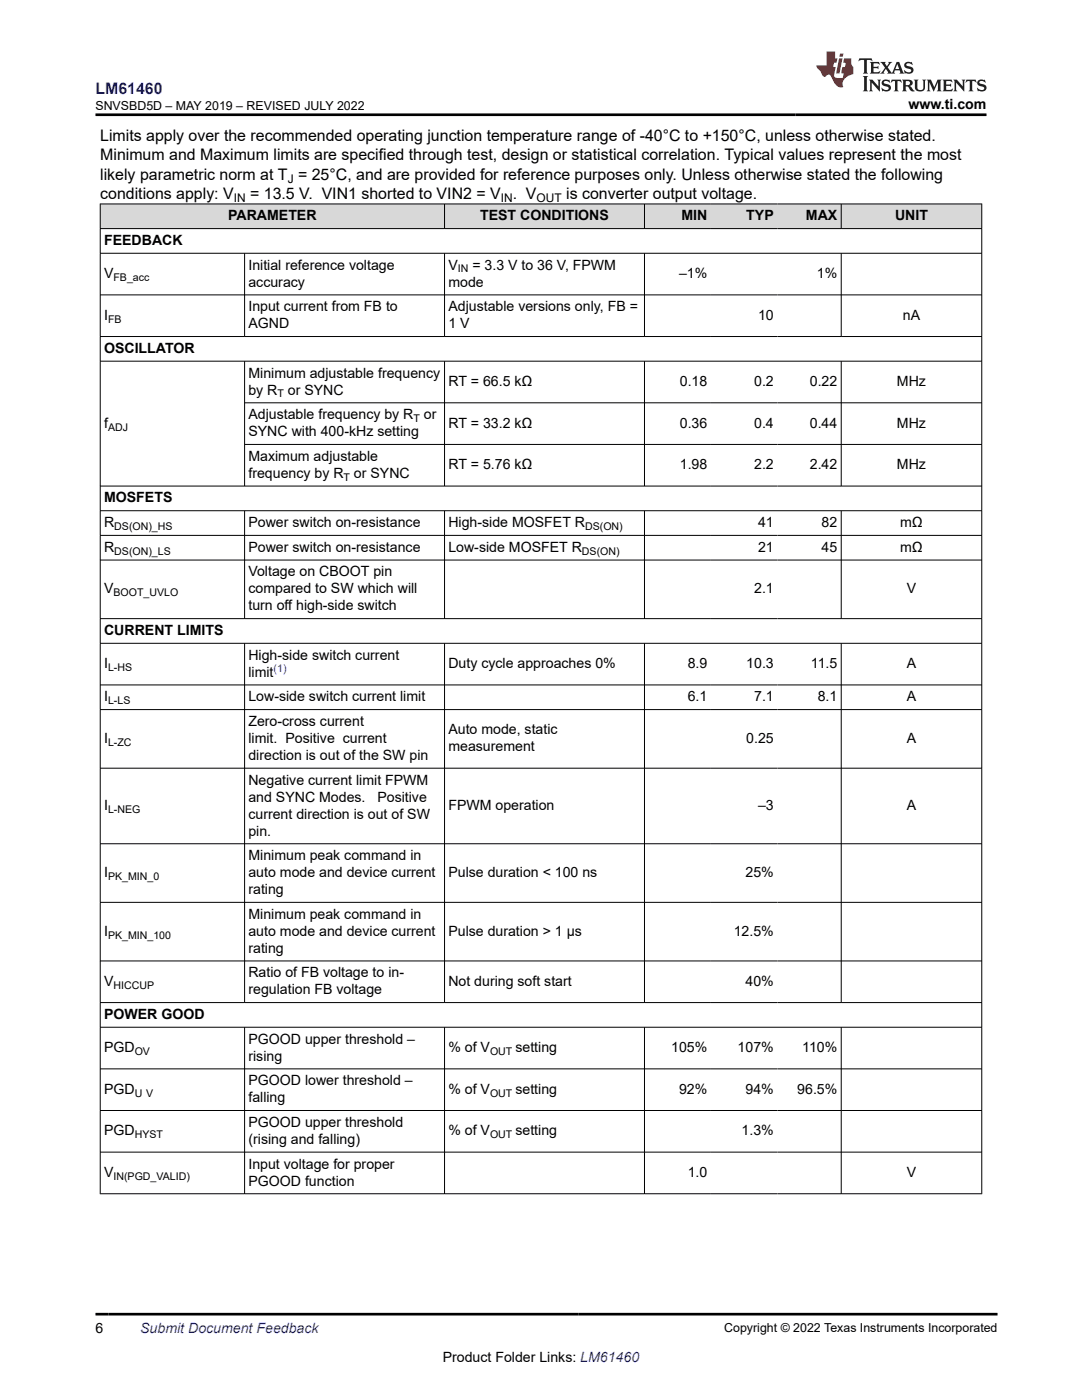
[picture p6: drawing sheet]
<svg xmlns="http://www.w3.org/2000/svg" width="216mm" height="279mm" viewBox="0 0 216 279" stroke-linecap="round" stroke-linejoin="round" font-family="sans-serif">
<defs><g id="words">
<text font-size="3.2" fill="#00f" x="19" y="18.7">LM61460</text>
<g font-size="3.2">
<text x="20" y="28.2">Limits apply over the recommended operating junction temperature range of -40°C to +150°C, unless otherwise stated.</text>
<text x="20" y="32">Minimum and Maximum limits are specified through test, design or statistical correlation. Typical values represent the most</text>
<text x="20" y="35.8">likely parametric norm at T = 25°C, and are provided for reference purposes only. Unless otherwise stated the following</text>
<text x="20" y="39.6">conditions apply: V</text>
<text x="49.9" y="39.6">= 13.5 V. VIN1 shorted to VIN2 = V</text>
<text x="102.3" y="39.6">. V</text>
<text x="113" y="39.6">is converter output voltage.</text>
</g>
<g font-size="2.8">
<text x="181.3" y="21.8">www.ti.com</text>
<text x="45.5" y="44">PARAMETER</text>
<text x="95.8" y="44">TEST CONDITIONS</text>
<text x="136" y="44">MIN</text>
<text x="148.9" y="44">TYP</text>
<text x="160.8" y="44">MAX</text>
<text x="178.6" y="44">UNIT</text>
<text x="20.8" y="48.9">FEEDBACK</text>
<text x="49.6" y="53.8">Initial reference voltage</text>
<text x="89.5" y="53.8">V</text>
<text x="94.3" y="53.8">= 3.3 V to 36 V, FPWM</text>
<text x="20.8" y="55.5">V</text>
<text x="49.6" y="57.2">accuracy</text>
<text x="89.5" y="57.2">mode</text>
<text x="135.5" y="55.5">–1%</text>
<text x="163" y="55.5">1%</text>
<text x="20.8" y="63.8">I</text>
<text x="49.6" y="62.1">Input current from FB to</text>
<text x="49.6" y="65.5">AGND</text>
<text x="89.5" y="62.1">Adjustable versions only, FB =</text>
<text x="89.5" y="65.5">1 V</text>
<text x="151.3" y="63.8">10</text>
<text x="180.2" y="63.8">nA</text>
<text x="20.8" y="70.4">OSCILLATOR</text>
<text x="49.6" y="75.4">Minimum adjustable frequency</text>
<text x="89.5" y="77">RT = 66.5 kΩ</text>
<text x="135.7" y="77">0.18</text>
<text x="150.5" y="77">0.2</text>
<text x="161.6" y="77">0.22</text>
<text x="179" y="77">MHz</text>
<text x="49.6" y="78.7">by R</text>
<text x="49.6" y="83.7">Adjustable frequency by R</text>
<text x="57.5" y="78.7">or SYNC</text>
<text x="84.6" y="83.7">or</text>
<text x="20.8" y="85.4">f</text>
<text x="49.6" y="87">SYNC with 400-kHz setting</text>
<text x="89.5" y="85.4">RT = 33.2 kΩ</text>
<text x="135.7" y="85.4">0.36</text>
<text x="150.5" y="85.4">0.4</text>
<text x="161.6" y="85.4">0.44</text>
<text x="179" y="85.4">MHz</text>
<text x="49.6" y="92">Maximum adjustable</text>
<text x="49.6" y="95.4">frequency by R</text>
<text x="70.6" y="95.4">or SYNC</text>
<text x="89.5" y="93.7">RT = 5.76 kΩ</text>
<text x="135.7" y="93.7">1.98</text>
<text x="150.5" y="93.7">2.2</text>
<text x="161.6" y="93.7">2.42</text>
<text x="179" y="93.7">MHz</text>
<text x="20.8" y="100.3">MOSFETS</text>
<text x="20.8" y="105.2">R</text>
<text x="49.6" y="105.2">Power switch on-resistance</text>
<text x="89.5" y="105.2">High-side MOSFET R</text>
<text x="151.3" y="105.2">41</text>
<text x="164" y="105.2">82</text>
<text x="179.6" y="105.2">mΩ</text>
<text x="20.8" y="110.1">R</text>
<text x="49.6" y="110.1">Power switch on-resistance</text>
<text x="89.5" y="110.1">Low-side MOSFET R</text>
<text x="151.3" y="110.1">21</text>
<text x="164" y="110.1">45</text>
<text x="179.6" y="110.1">mΩ</text>
<text x="20.8" y="118.4">V</text>
<text x="49.6" y="115">Voltage on CBOOT pin</text>
<text x="49.6" y="118.4">compared to SW which will</text>
<text x="150.5" y="118.4">2.1</text>
<text x="180.9" y="118.4">V</text>
<text x="49.6" y="121.8">turn off high-side switch</text>
<text x="20.8" y="126.7">CURRENT LIMITS</text>
<text x="49.6" y="131.7">High-side switch current</text>
<text x="20.8" y="133.4">I</text>
<text x="49.6" y="135">limit</text>
<text x="89.5" y="133.4">Duty cycle approaches 0%</text>
<text x="137.2" y="133.4">8.9</text>
<text x="148.9" y="133.4">10.3</text>
<text x="161.8" y="133.4">11.5</text>
<text x="180.9" y="133.4">A</text>
<text x="20.8" y="140">I</text>
<text x="49.6" y="140">Low-side switch current limit</text>
<text x="137.2" y="140">6.1</text>
<text x="150.5" y="140">7.1</text>
<text x="163.2" y="140">8.1</text>
<text x="180.9" y="140">A</text>
<text x="20.8" y="148.3">I</text>
<text x="49.6" y="144.9">Zero-cross current</text>
<text x="49.6" y="148.3">limit. Positive current</text>
<text x="89.5" y="146.6">Auto mode, static</text>
<text x="89.5" y="150">measurement</text>
<text x="148.9" y="148.3">0.25</text>
<text x="180.9" y="148.3">A</text>
<text x="49.6" y="151.7">direction is out of the SW pin</text>
<text x="20.8" y="161.7">I</text>
<text x="49.6" y="156.6">Negative current limit FPWM</text>
<text x="49.6" y="160">and SYNC Modes.</text>
<text x="75.3" y="160">Positive</text>
<text x="89.5" y="161.7">FPWM operation</text>
<text x="151.3" y="161.7">–3</text>
<text x="180.9" y="161.7">A</text>
<text x="49.6" y="163.4">current direction is out of SW</text>
<text x="49.6" y="166.7">pin.</text>
<text x="49.6" y="171.7">Minimum peak command in</text>
<text x="20.8" y="175.1">I</text>
<text x="49.6" y="175.1">auto mode and device current</text>
<text x="49.6" y="178.4">rating</text>
<text x="89.5" y="175.1">Pulse duration &lt; 100 ns</text>
<text x="148.8" y="175.1">25%</text>
<text x="49.6" y="183.4">Minimum peak command in</text>
<text x="20.8" y="186.7">I</text>
<text x="49.6" y="186.7">auto mode and device current</text>
<text x="49.6" y="190.1">rating</text>
<text x="89.5" y="186.7">Pulse duration &gt; 1 µs</text>
<text x="146.4" y="186.7">12.5%</text>
<text x="20.8" y="196.7">V</text>
<text x="49.6" y="195.1">Ratio of FB voltage to in-</text>
<text x="89.5" y="196.7">Not during soft start</text>
<text x="148.8" y="196.7">40%</text>
<text x="20.8" y="203.4">POWER GOOD</text>
<text x="49.6" y="198.4">regulation FB voltage</text>
<text x="20.8" y="210">PGD</text>
<text x="49.6" y="208.3">PGOOD upper threshold –</text>
<text x="89.5" y="210">% of V</text>
<text x="102.8" y="210">setting</text>
<text x="133.9" y="210">105%</text>
<text x="147.2" y="210">107%</text>
<text x="160.1" y="210">110%</text>
<text x="49.6" y="211.7">rising</text>
<text x="20.8" y="218.3">PGD</text>
<text x="49.6" y="216.6">PGOOD lower threshold –</text>
<text x="49.6" y="220">falling</text>
<text x="89.5" y="218.3">% of V</text>
<text x="102.8" y="218.3">setting</text>
<text x="135.5" y="218.3">92%</text>
<text x="148.8" y="218.3">94%</text>
<text x="159.1" y="218.3">96.5%</text>
<text x="20.8" y="226.6">PGD</text>
<text x="49.6" y="224.9">PGOOD upper threshold</text>
<text x="89.5" y="226.6">% of V</text>
<text x="102.8" y="226.6">setting</text>
<text x="148" y="226.6">1.3%</text>
<text x="49.6" y="228.3">(rising and falling)</text>
<text x="49.6" y="233.2">Input voltage for proper</text>
<text x="20.8" y="234.9">V</text>
<text x="49.6" y="236.6">PGOOD function</text>
<text x="137.2" y="234.9">1.0</text>
<text x="180.9" y="234.9">V</text>
<text x="19" y="266.1">6</text>
<text x="88.3" y="271.7">Product Folder Links: LM61460</text>
</g>
<text font-size="2.8" fill="#00f" x="28" y="266.1">Submit Document Feedback</text>
<g font-size="2.5">
<text x="19" y="21.9">SNVSBD5D – MAY 2019 – REVISED JULY 2022</text>
<text x="144.5" y="265.8">Copyright © 2022 Texas Instruments Incorporated</text>
</g>
<g font-size="2.4">
<text x="46.7" y="40.3">IN</text>
<text x="57.4" y="36.5">J</text>
<text x="99.9" y="40.3">IN</text>
<text x="107.1" y="40.3">OUT</text>
</g>
<g font-size="2.1">
<text x="22.6" y="56.1">FB_acc</text>
<text x="91.4" y="54.4">IN</text>
<text x="21.6" y="64.4">FB</text>
<text x="55.4" y="79.3">T</text>
<text x="21.6" y="85.9">ADJ</text>
<text x="82.5" y="84.2">T</text>
<text x="68.6" y="95.9">T</text>
<text x="22.8" y="105.8">DS(ON)_HS</text>
<text x="116.8" y="105.8">DS(ON)</text>
<text x="22.8" y="110.7">DS(ON)_LS</text>
<text x="116.1" y="110.7">DS(ON)</text>
<text x="22.6" y="119">BOOT_UVLO</text>
<text x="21.6" y="133.9">L-HS</text>
<text x="21.6" y="140.5">L-LS</text>
<text x="21.6" y="148.8">L-ZC</text>
<text x="21.6" y="162.2">L-NEG</text>
<text x="21.6" y="175.6">PK_MIN_0</text>
<text x="21.6" y="187.3">PK_MIN_100</text>
<text x="22.6" y="197.3">HICCUP</text>
<text x="26.9" y="210.5">OV</text>
<text x="97.8" y="210.5">OUT</text>
<text x="26.9" y="218.8">U V</text>
<text x="97.8" y="218.8">OUT</text>
<text x="26.9" y="227.2">HYST</text>
<text x="97.8" y="227.2">OUT</text>
<text x="22.6" y="235.5">IN(PGD_VALID)</text>
</g>
<text font-size="2.1" fill="#00f" x="54.6" y="134.1">(1)</text>
</g></defs>
<g fill="#d8d8d8">
<path d="M20 40.7h175.9v4.9h-175.9z" fill-rule="evenodd"/>
<path d="M20.1 40.8h68.5v4.8h-68.5z" fill-rule="evenodd"/>
<path d="M88.8 40.8h39.7v4.8h-39.7z" fill-rule="evenodd"/>
<path d="M128.7 40.8h13.2v4.8h-13.2z" fill-rule="evenodd"/>
<path d="M141.9 40.8h13.2v4.8h-13.2z" fill-rule="evenodd"/>
<path d="M155.1 40.8h12.7v4.8h-12.7z" fill-rule="evenodd"/>
<path d="M167.9 40.8h27.9v4.8h-27.9z" fill-rule="evenodd"/>
</g>
<g fill="none" stroke="#000" stroke-width=".2">
<path d="M19.9 40.7h176.1M19.9 45.6h176.1M19.9 50.5h176.1M19.9 58.9h176.1M20 40.6v197.7M48.8 50.5v16.7M88.7 40.6v5.1M88.7 50.5v16.7M128.6 40.6v5.1M128.6 50.5v16.7M167.9 40.6v5.1M167.9 50.5v16.7"/>
<path d="M195.9 40.6v197.7M19.9 67.2h176.1M19.9 72.1h176.1M48.8 72.1v25M88.7 72.1v25M128.6 72.1v25M167.9 72.1v25M48.8 80.4h147.2M48.8 88.7h147.2M196 97h-176.1M19.9 101.9h176.1M19.9 106.8h176.1"/>
<path d="M19.9 111.8h176.1M48.8 101.9v21.6M88.7 101.9v21.6M128.6 101.9v21.6M167.9 101.9v21.6M19.9 123.5h176.1M19.9 128.4h176.1M19.9 136.7h176.1M48.8 128.4v71.7M88.7 128.4v71.7M128.6 128.4v71.7M167.9 128.4v71.7"/>
<path d="M19.9 141.6h176.1M19.9 153.3h176.1M19.9 168.4h176.1M19.9 180.1h176.1M19.9 191.8h176.1M19.9 200.1h176.1M19.9 205h176.1M19.9 213.3h176.1M48.8 205v33.3M88.7 205v33.3M128.6 205v33.3M167.9 205v33.3"/>
<path d="M19.9 221.6h176.1M19.9 229.9h176.1M19.9 238.2h176.1"/>
</g>
<path d="M171.5 11.6l-.2 .6 .5-.2h.6v.1v2.2l-.2 .4h1l-.2-.4v-2.2v-.1h.5l.5 .2-.1-.6zM173.6 12.4l.2 .3v1.6l-.2 .4h1.9l.1-.6a1.08 1.08 0 0 1-1.3 .2v-.7h.6l.4 .2v-.7l-.4 .2h-.6v-.5l.2-.2a1 1 0 0 1 1 .3l-.1-.5zM175.7 12.4l.9 1.1-1 1.2h.9l-.2-.2 .5-.8 .4 .8-.2 .2h1.6l-.2-.2 .2-.5h.9l.1 .5-.1 .2h.9l-.2-.4-.8-1.9h-.5l-.9 2.1-.9-1.1 .9-1h-.8l.2 .2-.4 .6-.4-.6 .2-.2zM179 12.8l.4 1h-.7zM180.7 12.5a.65 .65 0 0 0-.2 .7 .65 .65 0 0 0 .6 .5l.6 .1 .1 .3a.79 .79 0 0 1-.7 .4 .79 .79 0 0 1-.7-.5l.1 .7 .2-.1a.93 .93 0 0 0 1.1 0 .93 .93 0 0 0 .4-.9 1.46 1.46 0 0 0-1.2-.6l-.1-.3a1.09 1.09 0 0 1 1.2 .2l-.2-.6-.1 .1-.5-.2zM172.2 15.2l.2 .4v2.2l-.2 .4h1l-.2-.4v-2.2l.2-.4zM173.4 15.9l.2 .4v1.5l-.2 .4h.8l-.3-.4 .1-1.3 1.6 1.8v-2l.2-.4h-.7l.1 .2 .1 1.1-1.2-1.3zM176.2 16a.65 .65 0 0 0-.2 .8 .65 .65 0 0 0 .6 .4l.6 .2 .1 .2a.79 .79 0 0 1-.7 .4 .79 .79 0 0 1-.7-.5l.1 .7 .2-.1a.93 .93 0 0 0 1.1 .1 .93 .93 0 0 0 .4-1 1.46 1.46 0 0 0-1.2-.5l-.1-.4a1.09 1.09 0 0 1 1.2 .2l-.1-.6-.2 .1-.5-.1zM177.9 15.9l-.1 .6a.63 .63 0 0 1 .8-.3v1.6l-.3 .4h1l-.2-.4v-1.6a.66 .66 0 0 1 .8 .3l-.1-.6zM180 15.9l.2 .4v1.5l-.2 .4h1l-.2-.2-.1-.7h.5l.1 .2a.79 .79 0 0 0 1.2 .6l-1-.9a.61 .61 0 0 0 .6-.6 .61 .61 0 0 0-.5-.7zM180.8 16.2h.1a.47 .47 0 0 1 .5 .1 .47 .47 0 0 1 .1 .5l-.1 .1-.7 .1zM182.3 15.9l.2 .2a2.27 2.27 0 0 0 .4 2 1.04 1.04 0 0 0 1.7-.7v-1.3l.2-.2h-.8l.2 .4v1.1a.6 .6 0 0 1-.6 .6 .6 .6 0 0 1-.6-.6v-1.1l.3-.4zM184.9 15.9l.2 .4v1.5l-.2 .4h.8l-.3-.4v-1.4l.9 1.9 .9-1.9v1.4l-.3 .4h1l-.2-.4v-1.5l.2-.4h-.8l-.7 1.5-.6-1.5zM188.1 15.9l.2 .4v1.5l-.2 .4h1.9l.1-.6a1.09 1.09 0 0 1-1.3 .2v-.7h.6l.4 .2v-.6l-.4 .2h-.6v-.6l.2-.1a1.01 1.01 0 0 1 1 .3l-.1-.6zM190.2 15.9l.3 .4v1.5l-.3 .4h.8l-.2-.4v-1.3l1.6 1.8v-2l.2-.4h-.7l.2 .2v1.1l-1.2-1.3zM192.8 15.9l-.1 .6a.63 .63 0 0 1 .8-.3v1.6l-.3 .4h1l-.2-.4v-1.6a.66 .66 0 0 1 .8 .3l-.1-.6zM195.2 16a.65 .65 0 0 0-.2 .8 .65 .65 0 0 0 .6 .4l.6 .2 .2 .2a.79 .79 0 0 1-.7 .4 .79 .79 0 0 1-.7-.5l.1 .7 .2-.1a.93 .93 0 0 0 1 .1 .93 .93 0 0 0 .5-1 1.46 1.46 0 0 0-1.3-.5v-.4a1.09 1.09 0 0 1 1.2 .2l-.2-.6-.2 .1-.5-.1z" fill="#231f20"/>
<path d="M164.9 10.3v2.7h-2l.1 .4 .8 1a.95 .95 0 0 0 1 .9 .59 .59 0 0 1 .5-.4 .59 .59 0 0 1 .5 .3l.4 .8a1.59 1.59 0 0 0 2.1 1.4 1.61 1.61 0 0 1 1-2.3l1-.3-.1-1.5a1.59 1.59 0 0 1-.3-1.7h-1.5l-.2 .9h.6l-.2 .9h-.5l-.2 .9v.3l.4 .1-.1 .9h-.7a.73 .73 0 0 1-1-.7l.3-1.5h-.5l.1-.9h.5l.2-.9h-.5v-1.3zM167.4 11.6l-.6 3.1h.7l.6-3.1zM167.6 10.7l-.1 .6h.7l.1-.6z" fill="#ed1c24"/>
<path d="M19 22.9h177.8M19 262.3h180" fill="none" stroke="#000" stroke-width=".53"/>
<use href="#words"/>
</svg>
